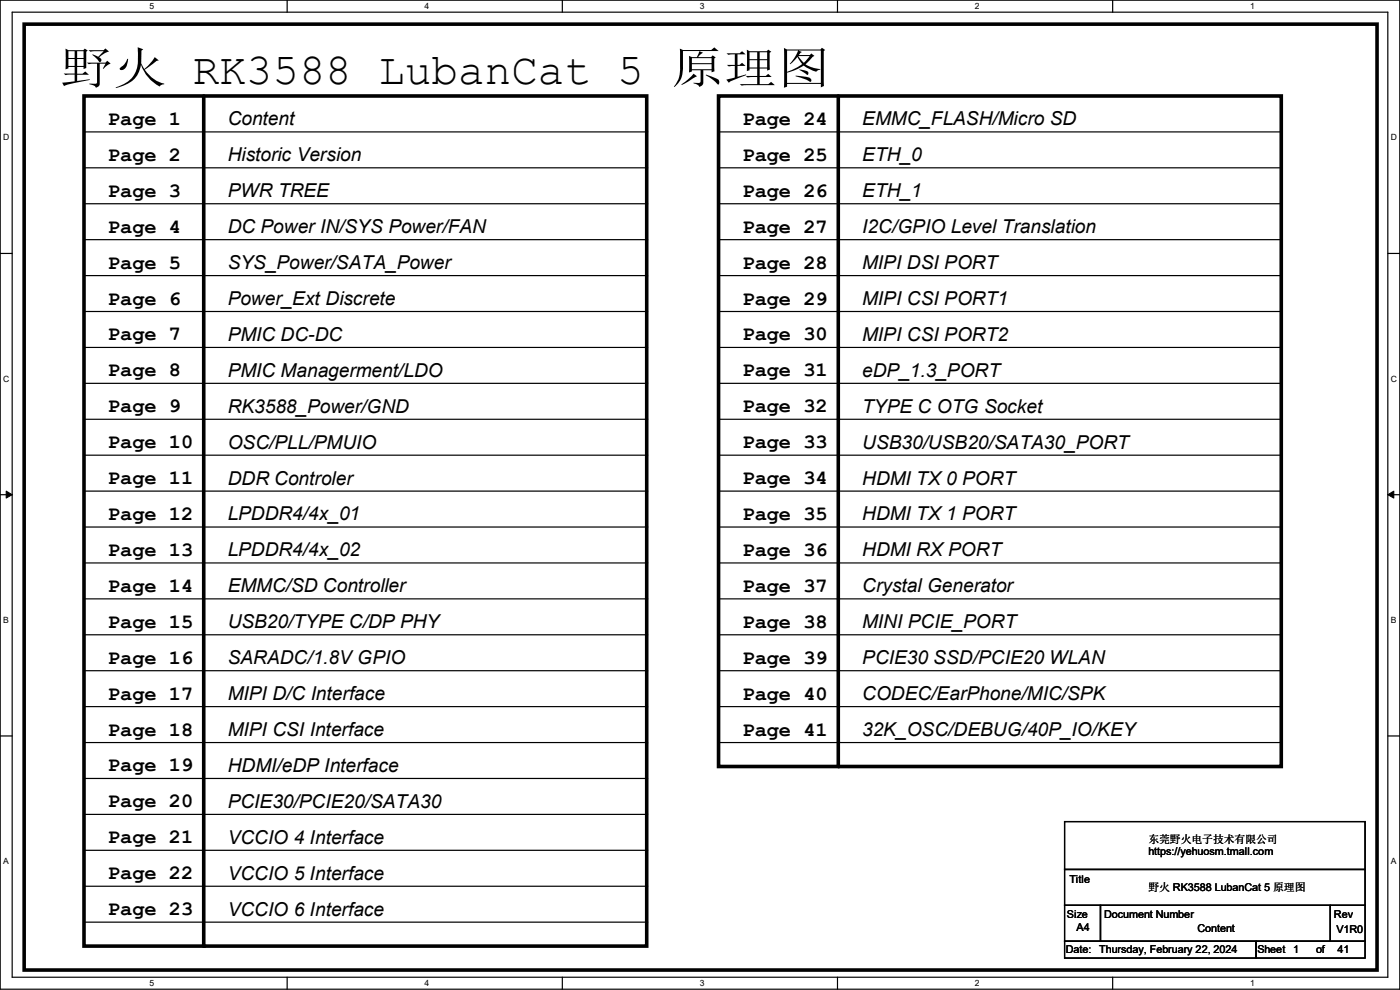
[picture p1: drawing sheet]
<svg xmlns="http://www.w3.org/2000/svg" width="297mm" height="210mm" viewBox="0 0 297 210" stroke-linecap="round" stroke-linejoin="round" font-family="sans-serif">
<defs><g id="words">
<text font-size="9.4" x="12.8" y="17.7">野火 RK3588 LubanCat 5 原理图</text>
<g font-size="4.3">
<text x="22.9" y="26.5">Page 1</text>
<text x="157.5" y="26.5">Page 24</text>
<text x="22.9" y="34.1">Page 2</text>
<text x="157.5" y="34.1">Page 25</text>
<text x="22.9" y="41.7">Page 3</text>
<text x="157.5" y="41.7">Page 26</text>
<text x="22.9" y="49.4">Page 4</text>
<text x="157.5" y="49.4">Page 27</text>
<text x="22.9" y="57">Page 5</text>
<text x="157.5" y="57">Page 28</text>
<text x="22.9" y="64.6">Page 6</text>
<text x="157.5" y="64.6">Page 29</text>
<text x="22.9" y="72.2">Page 7</text>
<text x="157.5" y="72.2">Page 30</text>
<text x="22.9" y="79.8">Page 8</text>
<text x="157.5" y="79.8">Page 31</text>
<text x="22.9" y="87.5">Page 9</text>
<text x="157.5" y="87.5">Page 32</text>
<text x="22.9" y="95.1">Page 10</text>
<text x="157.5" y="95.1">Page 33</text>
<text x="22.9" y="102.7">Page 11</text>
<text x="157.5" y="102.7">Page 34</text>
<text x="22.9" y="110.3">Page 12</text>
<text x="157.5" y="110.3">Page 35</text>
<text x="22.9" y="117.9">Page 13</text>
<text x="157.5" y="117.9">Page 36</text>
<text x="22.9" y="125.6">Page 14</text>
<text x="157.5" y="125.6">Page 37</text>
<text x="22.9" y="133.2">Page 15</text>
<text x="157.5" y="133.2">Page 38</text>
<text x="22.9" y="140.8">Page 16</text>
<text x="157.5" y="140.8">Page 39</text>
<text x="22.9" y="148.4">Page 17</text>
<text x="157.5" y="148.4">Page 40</text>
<text x="22.9" y="156">Page 18</text>
<text x="157.5" y="156">Page 41</text>
<text x="22.9" y="163.7">Page 19</text>
<text x="22.9" y="171.3">Page 20</text>
<text x="22.9" y="178.9">Page 21</text>
<text x="22.9" y="186.5">Page 22</text>
<text x="22.9" y="194.1">Page 23</text>
</g>
<g font-size="4.1">
<text x="48.3" y="26.6">Content</text>
<text x="182.9" y="26.6">EMMC_FLASH/Micro SD</text>
<text x="48.3" y="34.2">Historic Version</text>
<text x="182.9" y="34.2">ETH_0</text>
<text x="48.3" y="41.8">PWR TREE</text>
<text x="182.9" y="41.8">ETH_1</text>
<text x="48.3" y="49.4">DC Power IN/SYS Power/FAN</text>
<text x="182.9" y="49.4">I2C/GPIO Level Translation</text>
<text x="48.3" y="57.1">SYS_Power/SATA_Power</text>
<text x="182.9" y="57.1">MIPI DSI PORT</text>
<text x="48.3" y="64.7">Power_Ext Discrete</text>
<text x="182.9" y="64.7">MIPI CSI PORT1</text>
<text x="48.3" y="72.3">PMIC DC-DC</text>
<text x="182.9" y="72.3">MIPI CSI PORT2</text>
<text x="48.3" y="79.9">PMIC Managerment/LDO</text>
<text x="182.9" y="79.9">eDP_1.3_PORT</text>
<text x="48.3" y="87.5">RK3588_Power/GND</text>
<text x="182.9" y="87.5">TYPE C OTG Socket</text>
<text x="48.3" y="95.2">OSC/PLL/PMUIO</text>
<text x="182.9" y="95.2">USB30/USB20/SATA30_PORT</text>
<text x="48.3" y="102.8">DDR Controler</text>
<text x="182.9" y="102.8">HDMI TX 0 PORT</text>
<text x="48.3" y="110.4">LPDDR4/4x_01</text>
<text x="182.9" y="110.4">HDMI TX 1 PORT</text>
<text x="48.3" y="118">LPDDR4/4x_02</text>
<text x="182.9" y="118">HDMI RX PORT</text>
<text x="48.3" y="125.6">EMMC/SD Controller</text>
<text x="182.9" y="125.6">Crystal Generator</text>
<text x="48.3" y="133.3">USB20/TYPE C/DP PHY</text>
<text x="182.9" y="133.3">MINI PCIE_PORT</text>
<text x="48.3" y="140.9">SARADC/1.8V GPIO</text>
<text x="182.9" y="140.9">PCIE30 SSD/PCIE20 WLAN</text>
<text x="48.3" y="148.5">MIPI D/C Interface</text>
<text x="182.9" y="148.5">CODEC/EarPhone/MIC/SPK</text>
<text x="48.3" y="156.1">MIPI CSI Interface</text>
<text x="182.9" y="156.1">32K_OSC/DEBUG/40P_IO/KEY</text>
<text x="48.3" y="163.7">HDMI/eDP Interface</text>
<text x="48.3" y="171.4">PCIE30/PCIE20/SATA30</text>
<text x="48.3" y="179">VCCIO 4 Interface</text>
<text x="48.3" y="186.6">VCCIO 5 Interface</text>
<text x="48.3" y="194.2">VCCIO 6 Interface</text>
</g>
<g font-size="2.3">
<text x="243.6" y="178.9">东莞野火电子技术有限公司</text>
<text x="243.6" y="181.4">https://yehuosm.tmall.com</text>
<text x="226.9" y="187.3">Title</text>
<text x="243.6" y="189.1">野火 RK3588 LubanCat 5 原理图</text>
<text x="226.4" y="194.6">Size</text>
<text x="228.4" y="197.4">A4</text>
<text x="234.2" y="194.6">Document Number</text>
<text x="254" y="197.7">Content</text>
<text x="283" y="194.6">Rev</text>
<text x="283.5" y="197.9">V1R0</text>
<text x="226.1" y="202.3">Date:</text>
<text x="233.2" y="202.3">Thursday, February 22, 2024</text>
<text x="266.8" y="202.3">Sheet</text>
<text x="274.4" y="202.3">1</text>
<text x="279.2" y="202.3">of</text>
<text x="283.8" y="202.3">41</text>
</g>
<g font-size="1.8">
<text x="31.7" y="1.9">5</text>
<text x="90.1" y="1.9">4</text>
<text x="148.5" y="1.9">3</text>
<text x="206.8" y="1.9">2</text>
<text x="265.2" y="1.9">1</text>
<text x=".7" y="29.8">D</text>
<text x="295.1" y="29.8">D</text>
<text x=".7" y="80.9">C</text>
<text x="295.1" y="80.9">C</text>
<text x=".7" y="132.1">B</text>
<text x="295.1" y="132.1">B</text>
<text x=".7" y="183.3">A</text>
<text x="295.1" y="183.3">A</text>
<text x="31.7" y="209.2">5</text>
<text x="90.1" y="209.2">4</text>
<text x="148.5" y="209.2">3</text>
<text x="206.8" y="209.2">2</text>
<text x="265.2" y="209.2">1</text>
</g>
</g></defs>
<path d="M0 0h297v209.8h-297zM2.6 2.6h291.8v204.7h-291.8z" fill="none" stroke="#000" stroke-width=".25"/>
<g fill="#fff">
<path d="M31.7 .3h1v2h-1z"/>
<path d="M31.7 207.6h1v1.9h-1z"/>
</g>
<path d="M60.9 0v2.6M60.9 207.3v2.5" fill="none" stroke="#000" stroke-width=".25"/>
<g fill="#fff">
<path d="M90.1 .3h1v2h-1z"/>
<path d="M90.1 207.6h1v1.9h-1z"/>
</g>
<path d="M119.3 0v2.6M119.3 207.3v2.5" fill="none" stroke="#000" stroke-width=".25"/>
<g fill="#fff">
<path d="M148.5 .3h.9v2h-.9z"/>
<path d="M148.5 207.6h.9v1.9h-.9z"/>
</g>
<path d="M177.7 0v2.6M177.7 207.3v2.5" fill="none" stroke="#000" stroke-width=".25"/>
<g fill="#fff">
<path d="M206.8 .3h1v2h-1z"/>
<path d="M206.8 207.6h1v1.9h-1z"/>
</g>
<path d="M236.1 0v2.6M236.1 207.3v2.5" fill="none" stroke="#000" stroke-width=".25"/>
<g fill="#fff">
<path d="M265.2 .3h1v2h-1z"/>
<path d="M265.2 207.6h1v1.9h-1z"/>
<path d="M.7 28.2h1.2v1.9h-1.2z"/>
<path d="M295.1 28.2h1.2v1.9h-1.2z"/>
<path d="M.7 79.3h1.2v2h-1.2z"/>
<path d="M295.1 79.3h1.2v2h-1.2z"/>
</g>
<path d="M0 53.8h2.6M294.4 53.8h2.6" fill="none" stroke="#000" stroke-width=".25"/>
<g fill="#fff">
<path d="M.7 130.5h1.2v2h-1.2z"/>
<path d="M295.1 130.5h1.1v2h-1.1z"/>
</g>
<path d="M0 104.9h2.6M294.4 104.9h2.6" fill="none" stroke="#000" stroke-width=".25"/>
<path d="M1.3 104.2l1.3 .7-1.3 .8zM294.4 104.9l1.3-.7v1.5z" fill="#000" stroke="#000" stroke-width=".21"/>
<g fill="#fff">
<path d="M.7 181.7h1.2v2h-1.2z"/>
<path d="M295.1 181.7h1.1v2h-1.1z"/>
</g>
<g fill="none" stroke="#000" stroke-width=".25">
<path d="M17.8 28h119.4M17.8 35.6h119.4M137.2 28h.1M137.2 35.6h.1M152.4 28h119.4M152.4 35.6h119.4M271.8 28h.1M271.8 35.6h.1M17.8 50.8h119.4M17.8 43.2h119.4M17.8 58.5h119.4M137.2 50.8h.1"/>
<path d="M137.2 43.2h.1M137.2 58.5h.1M152.4 50.8h119.4M152.4 43.2h119.4M152.4 58.5h119.4M271.8 58.5h.1M271.8 43.2h.1M271.8 50.8h.1M17.8 66.1h119.4M17.8 73.7h119.4M137.2 66.1h.1M137.2 73.7h.1"/>
<path d="M152.4 66.1h119.4M152.4 73.7h119.4M271.8 73.7h.1M271.8 66.1h.1M17.8 81.3h119.4M17.8 88.9h119.4M17.8 96.6h119.4M137.2 81.3h.1M137.2 88.9h.1M137.2 96.6h.1M152.4 81.3h119.4M152.4 88.9h119.4"/>
<path d="M152.4 96.6h119.4M271.8 88.9h.1M271.8 81.3h.1M271.8 96.6h.1M17.8 119.4h119.4M17.8 104.2h119.4M17.8 111.8h119.4M137.2 119.4h.1M137.2 104.2h.1M137.2 111.8h.1M152.4 119.4h119.4M152.4 104.2h119.4"/>
<path d="M152.4 111.8h119.4M271.8 119.4h.1M271.8 104.2h.1M271.8 111.8h.1M17.8 127h119.4M17.8 134.7h119.4M137.2 127h.1M137.2 134.7h.1M152.4 127h119.4M152.4 134.7h119.4M271.8 127h.1M271.8 134.7h.1"/>
<path d="M0 156.1h2.6M17.8 142.3h119.4M17.8 149.9h119.4M17.8 157.5h119.4M137.2 142.3h.1M137.2 149.9h.1M137.2 157.5h.1M152.4 142.3h119.4M152.4 149.9h119.4M152.4 157.5h119.4M271.8 149.9h.1M271.8 142.3h.1"/>
<path d="M271.8 157.5h.1M294.4 156.1h2.6M17.8 165.1h119.4M17.8 172.8h119.4M137.2 165.1h.1M137.2 172.8h.1M152.4 162.6h119.4M225.8 174.3h63.8v10.1h-63.8zM271.8 162.6h.1M17.8 180.4h119.4M17.8 188h119.4M17.8 195.6h119.4"/>
<path d="M137.2 180.4h.1M137.2 188h.1M137.2 195.6h.1M225.8 184.4h63.8v7.7h-63.8zM225.8 192.1h7.7v7.6h-7.7zM225.8 199.7h40.7v3.5h-40.7zM233.5 192.1h48.7v7.6h-48.7zM266.5 199.7h23.1v3.5h-23.1zM282.2 192.1h7.4v7.6h-7.4z"/>
</g>
<path d="M5.1 5.1h287v200.7h-287zM17.8 20.4h119.4v180.3h-119.4zM43.2 20.4v180.3M152.4 20.4h119.4v142.2h-119.4zM177.8 20.4v142.2" fill="none" stroke="#000" stroke-width=".76"/>
<g fill="#000">
<circle cx="177.8" cy="162.6" r=".38"/>
<circle cx="43.2" cy="200.7" r=".38"/>
</g>
<use href="#words"/>
</svg>
